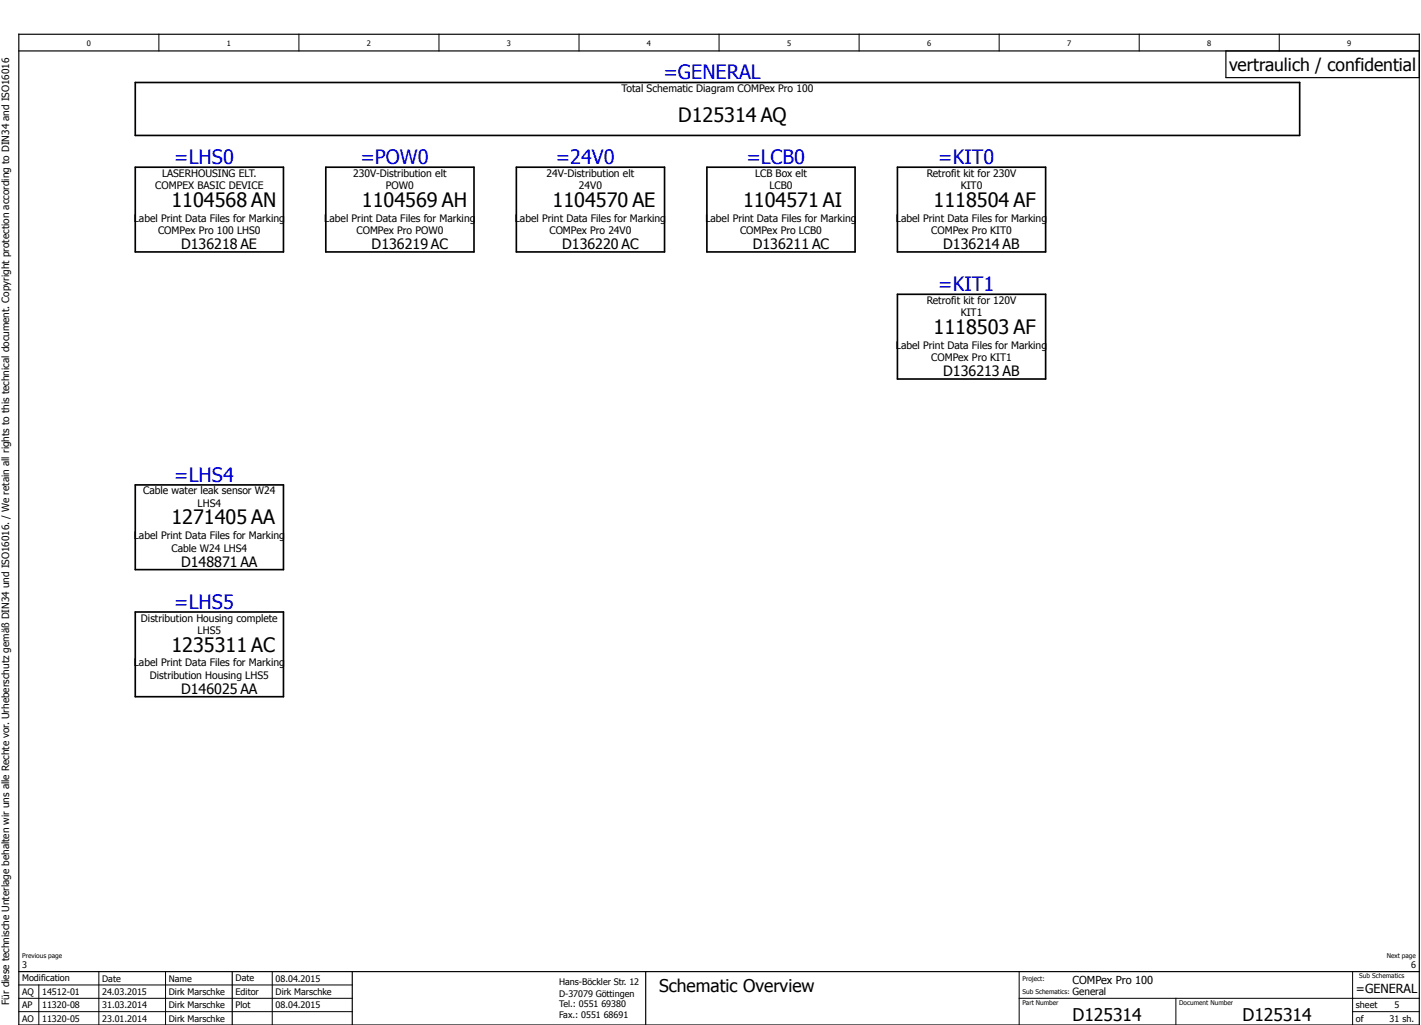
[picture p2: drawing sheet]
<svg xmlns="http://www.w3.org/2000/svg" width="426mm" height="307mm" viewBox="0 0 426 307" stroke-linecap="round" stroke-linejoin="round" font-family="sans-serif">
<defs><g id="words">
<g font-size="6" fill="#00f">
<text x="199" y="23.7">=GENERAL</text>
<text x="52.3" y="49.1">=LHS0</text>
<text x="108.1" y="49.1">=POW0</text>
<text x="166.7" y="49.1">=24V0</text>
<text x="223.8" y="49.1">=LCB0</text>
<text x="281.4" y="49.1">=KIT0</text>
<text x="281.4" y="87.2">=KIT1</text>
<text x="52.3" y="144.4">=LHS4</text>
<text x="52.3" y="182.4">=LHS5</text>
</g>
<g font-size="6">
<text x="203.4" y="36.6">D125314 AQ</text>
<text x="51.4" y="62">1104568 AN</text>
<text x="108.6" y="62">1104569 AH</text>
<text x="165.7" y="62">1104570 AE</text>
<text x="222.8" y="62">1104571 AI</text>
<text x="280" y="62">1118504 AF</text>
<text x="280" y="100.1">1118503 AF</text>
<text x="51.4" y="157.2">1271405 AA</text>
<text x="51.4" y="195.3">1235311 AC</text>
</g>
<g font-size="5.3">
<text x="368.6" y="21.2">vertraulich / confidential</text>
<text x="197.6" y="297.5">Schematic Overview</text>
<text x="321.6" y="306.2">D125314</text>
<text x="372.6" y="306.2">D125314</text>
</g>
<g font-size="4.3">
<text x="54.3" y="74.7">D136218 AE</text>
<text x="111.5" y="74.7">D136219 AC</text>
<text x="168.6" y="74.7">D136220 AC</text>
<text x="225.7" y="74.7">D136211 AC</text>
<text x="282.9" y="74.7">D136214 AB</text>
<text x="282.9" y="112.8">D136213 AB</text>
<text x="54.3" y="169.9">D148871 AA</text>
<text x="54.3" y="208">D146025 AA</text>
</g>
<text font-size="3.7" x="406.6" y="297.6">=GENERAL</text>
<text font-size="3.3" x="321.6" y="295">COMPex Pro 100</text>
<g font-size="3.1">
<text x="186.4" y="27.6">Total Schematic Diagram COMPex Pro 100</text>
<text x="48.6" y="53">LASERHOUSING ELT.</text>
<text x="106" y="53">230V-Distribution elt</text>
<text x="163.9" y="53">24V-Distribution elt</text>
<text x="226.4" y="53">LCB Box elt</text>
<text x="277.9" y="53">Retrofit kit for 230V</text>
<text x="46.6" y="56.7">COMPEX BASIC DEVICE</text>
<text x="115.7" y="56.7">POW0</text>
<text x="173.6" y="56.7">24V0</text>
<text x="230.8" y="56.7">LCB0</text>
<text x="288.1" y="56.7">KIT0</text>
<text x="40.1" y="66.4">Label Print Data Files for Marking</text>
<text x="47.4" y="70.1">COMPex Pro 100 LHS0</text>
<text x="97.3" y="66.4">Label Print Data Files for Marking</text>
<text x="106.9" y="70.1">COMPex Pro POW0</text>
<text x="154.4" y="66.4">Label Print Data Files for Marking</text>
<text x="164.8" y="70.1">COMPex Pro 24V0</text>
<text x="211.5" y="66.4">Label Print Data Files for Marking</text>
<text x="221.9" y="70.1">COMPex Pro LCB0</text>
<text x="268.7" y="66.4">Label Print Data Files for Marking</text>
<text x="279.3" y="70.1">COMPex Pro KIT0</text>
<text x="277.9" y="91.1">Retrofit kit for 120V</text>
<text x="288.1" y="94.8">KIT1</text>
<text x="268.7" y="104.5">Label Print Data Files for Marking</text>
<text x="279.3" y="108.2">COMPex Pro KIT1</text>
<text x="43" y="148.2">Cable water leak sensor W24</text>
<text x="59.3" y="152">LHS4</text>
<text x="40.1" y="161.6">Label Print Data Files for Marking</text>
<text x="51.4" y="165.4">Cable W24 LHS4</text>
<text x="42.3" y="186.3">Distribution Housing complete</text>
<text x="59.3" y="190.1">LHS5</text>
<text x="40.1" y="199.7">Label Print Data Files for Marking</text>
<text x="45" y="203.5">Distribution Housing LHS5</text>
</g>
<g font-size="3">
<text x="321.6" y="298.4">General</text>
<text x="2.7" y="301.3" transform="rotate(-90 2.7 301.3)">Für diese technische Unterlage behalten wir uns alle Rechte vor. Urheberschutz gemäß DIN34 und ISO16016. / We retain all rights to this technical document. Copyright protection according to DIN34 and ISO16016</text>
</g>
<g font-size="2.7">
<text x="6.6" y="290.3">3</text>
<text x="423.2" y="290.3">6</text>
<text x="6.6" y="294.2">Modification</text>
<text x="6.6" y="298.3">AQ</text>
<text x="12.6" y="298.3">14512-01</text>
<text x="30.6" y="294.3">Date</text>
<text x="30.6" y="298.3">24.03.2015</text>
<text x="50.6" y="294.3">Name</text>
<text x="50.6" y="298.3">Dirk Marschke</text>
<text x="70.6" y="298.3">Editor</text>
<text x="70.7" y="294.2">Date</text>
<text x="82.6" y="298.3">Dirk Marschke</text>
<text x="82.6" y="294.3">08.04.2015</text>
<text x="167.6" y="295.3">Hans-Böckler Str. 12</text>
<text x="167.6" y="298.8">D-37079 Göttingen</text>
<text x="6.6" y="302.3">AP</text>
<text x="12.6" y="302.3">11320-08</text>
<text x="30.6" y="302.3">31.03.2014</text>
<text x="50.6" y="302.3">Dirk Marschke</text>
<text x="70.6" y="302.3">Plot</text>
<text x="82.6" y="302.3">08.04.2015</text>
<text x="167.6" y="301.8">Tel.: 0551 69380</text>
<text x="167.6" y="305.3">Fax.: 0551 68691</text>
<text x="406.6" y="302.3">sheet</text>
<text x="418.2" y="302.3">5</text>
<text x="6.6" y="306.3">AO</text>
<text x="12.6" y="306.3">11320-05</text>
<text x="30.6" y="306.3">23.01.2014</text>
<text x="50.6" y="306.3">Dirk Marschke</text>
<text x="406.6" y="306.3">of</text>
<text x="416.7" y="306.3">31 sh.</text>
</g>
<g font-size="2.3">
<text x="26" y="13.8">0</text>
<text x="68" y="13.8">1</text>
<text x="110" y="13.8">2</text>
<text x="152" y="13.8">3</text>
<text x="194" y="13.8">4</text>
<text x="236" y="13.8">5</text>
<text x="278" y="13.8">6</text>
<text x="320" y="13.8">7</text>
<text x="362" y="13.8">8</text>
<text x="404" y="13.8">9</text>
</g>
<g font-size="2">
<text x="6.6" y="287.3">Previous page</text>
<text x="415.9" y="287.3">Next page</text>
<text x="306.6" y="294">Project:</text>
<text x="407.6" y="293.3">Sub Schematics</text>
<text x="306.6" y="298">Sub Schematics:</text>
<text x="306.6" y="301.3">Part Number</text>
<text x="353.6" y="301.3">Document Number</text>
</g>
</g></defs>
<g fill="none" stroke="#000" stroke-width=".3">
<path d="M47.6 10.3v5M89.6 10.3v5M131.6 10.3v5M173.6 10.3v5M215.6 10.3v5M257.6 10.3v5M299.6 10.3v5M341.6 10.3v5M383.6 10.3v5M5.6 299.3h100M5.6 295.3h100M11.6 295.3v12"/>
<path d="M29.6 291.3v16M49.6 291.3v16M81.6 291.3v16M305.6 299.3h120M305.6 291.3v16M352.6 299.3v8M405.6 291.3v16M5.6 303.3h100M405.6 303.3h20"/>
</g>
<path d="M5.6 15.3h420M5.6 10.3h420v297h-420zM367.6 15.3v8h58M5.6 291.3h420M69.6 291.3v16M105.6 291.3v16M193.6 291.3v16" fill="none" stroke="#000" stroke-width=".35"/>
<path d="M40.6 24.7h349.2v15.9h-349.2zM40.6 50.1h44.4v25.4h-44.4zM97.7 50.1h44.5v25.4h-44.5zM154.9 50.1h44.4v25.4h-44.4zM212 50.1h44.4v25.4h-44.4zM269.1 50.1h44.5v25.4h-44.5zM269.1 88.2h44.5v25.4h-44.5zM40.6 145.4h44.4v25.4h-44.4zM40.6 183.5h44.4v25.4h-44.4z" fill="none" stroke="#000" stroke-width=".5"/>
<use href="#words"/>
</svg>
